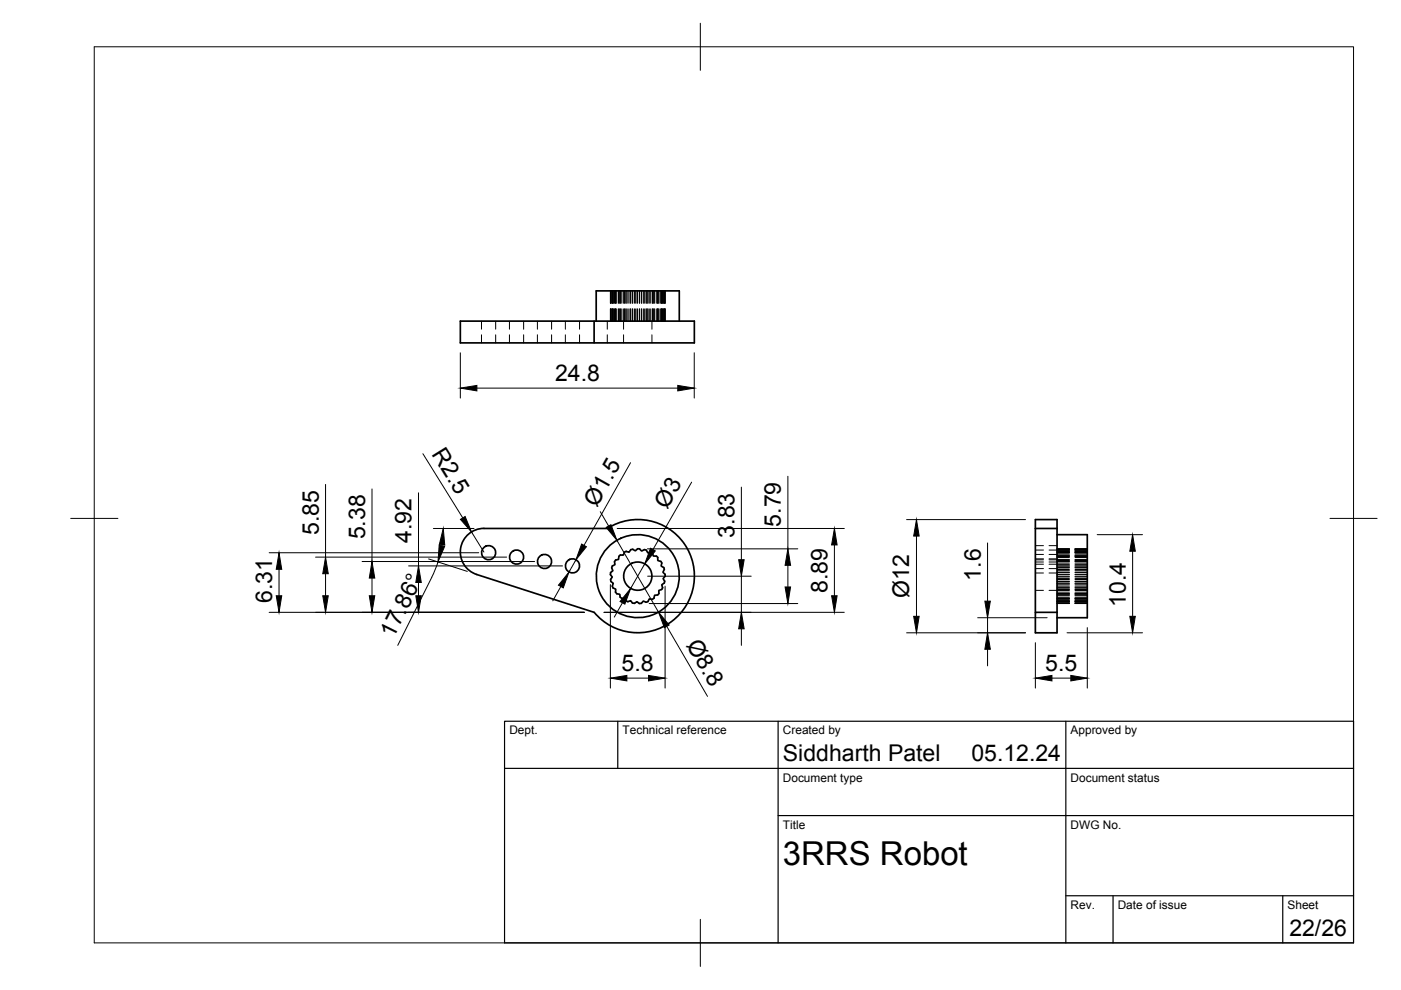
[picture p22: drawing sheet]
<svg xmlns="http://www.w3.org/2000/svg" width="297mm" height="210mm" viewBox="0 0 297 210" stroke-linecap="round" stroke-linejoin="round" font-family="sans-serif">
<defs><g id="words">
<text font-size="7" x="166" y="183.4">3RRS Robot</text>
<g font-size="4.9">
<text x="117.7" y="80.8">24.8</text>
<text x="91.4" y="96.3" transform="rotate(58 91.4 96.3)">R2.5</text>
<text x="126.6" y="107.6" transform="rotate(-61 126.6 107.6)">Ø1.5</text>
<text x="67.6" y="113.4" transform="rotate(-90 67.6 113.4)">5.85</text>
<text x="141.5" y="108.1" transform="rotate(-60 141.5 108.1)">Ø3</text>
<text x="155.7" y="114" transform="rotate(-90 155.7 114)">3.83</text>
<text x="165.6" y="111.7" transform="rotate(-90 165.6 111.7)">5.79</text>
<text x="77.4" y="114.4" transform="rotate(-90 77.4 114.4)">5.38</text>
<text x="87.3" y="115.2" transform="rotate(-90 87.3 115.2)">4.92</text>
<text x="175.5" y="125.7" transform="rotate(-90 175.5 125.7)">8.89</text>
<text x="207.9" y="123.1" transform="rotate(-90 207.9 123.1)">1.6</text>
<text x="57.7" y="127.9" transform="rotate(-90 57.7 127.9)">6.31</text>
<text x="192.8" y="126.8" transform="rotate(-90 192.8 126.8)">Ø12</text>
<text x="238.7" y="128.7" transform="rotate(-90 238.7 128.7)">10.4</text>
<text x="83.4" y="135.4" transform="rotate(-64 83.4 135.4)">17.86°</text>
<text x="145.4" y="136.7" transform="rotate(60 145.4 136.7)">Ø8.8</text>
<text x="131.8" y="142.3">5.8</text>
<text x="221.6" y="142.3">5.5</text>
<text x="166" y="161.4">Siddharth Patel</text>
<text x="206" y="161.4">05.12.24</text>
<text x="273.4" y="198.6">22/26</text>
</g>
<g font-size="2.5">
<text x="108" y="155.7">Dept.</text>
<text x="132" y="155.7">Technical reference</text>
<text x="166" y="155.7">Created by</text>
<text x="227" y="155.7">Approved by</text>
<text x="166" y="165.7">Document type</text>
<text x="227" y="165.7">Document status</text>
<text x="166" y="175.7">Title</text>
<text x="227" y="175.7">DWG No.</text>
<text x="227" y="192.7">Rev.</text>
<text x="237" y="192.7">Date of issue</text>
<text x="273" y="192.7">Sheet</text>
</g>
</g></defs>
<!-- layer: Visible -->
<g fill="none" stroke="#000" stroke-width=".36">
<path d="M126 68.1h21.2v4.6h-21.2zM126 68.1h-28.4v4.6h28.4M126.4 68.1v-6.4h17.6v6.4M128.8 112h-26.2a5 5 0 0 0-4.9 4.3 5 5 0 0 0 3.4 5.5l24.9 8M128.8 112a12 12 0 0 1 16.3 3.3 12 12 0 0 1-2.6 16.4 12 12 0 0 1-16.5-1.9M131.2 118l-.1 .6-.6 .1-.2 .4 .1 .6-.6 .3-.1 .4M131.5 117.7l-.3 .2M132.4 117.1l-.2 .6h-.7M132.8 116.9l-.4 .2M135.6 116.4l.4 .4 .6-.3M135.6 116.4h-.4l-.5 .4-.5-.4-.5 .2-.3 .5-.6-.2M136.6 116.5l.4 .1 .4 .6 .6-.1"/>
<path d="M138 117l.4 .3M138.3 117.3l.2 .6h.6M139.2 117.9l.3 .3v.6l.6 .2M140.1 119l.2 .4M140.3 119.4l-.1 .6 .5 .3 .2 .4-.4 .6 .5 .5M219.5 112v-1.8h4.6v1.8M219.5 112v17.8M219.5 112h4.6M224.1 112v17.8M224.1 113.4h6.4v17.6h-6.4M129.4 121.8l.4 .5-.3 .6v.4l.5 .4-.2 .6 .2 .4 .6 .2-.1 .7 .3 .3 .6 .1 .1 .6 .3 .3 .7-.1 .2 .6M129.7 120.4l.2 .6-.4 .4-.1 .4"/>
<path d="M132.7 127.4l.4 .2 .6-.2 .4 .5h.4l.5-.3 .6 .4M136 127.9l-.4 .1M137 127.7l-.6-.3-.4 .5M139.4 126.1l-.6 .1-.2 .6-.3 .3-.6-.1-.3 .5-.4 .2M140.3 125l-.6 .2v.6l-.3 .4M140.5 124.6l-.2 .4M140.9 123.2l-.1 .4-.5 .4 .2 .6M141 122.2l-.4 .5 .3 .5M141 121.8v.4M219.5 129.8h4.6v4.4h-4.6z"/>
<circle cx="103.6" cy="117.2" r="1.49"/>
<circle cx="109.5" cy="118.1" r="1.49"/>
<circle cx="115.5" cy="119" r="1.49"/>
<circle cx="121.4" cy="120" r="1.49"/>
<circle cx="135.2" cy="122.2" r="3"/>
<circle cx="135.2" cy="122.2" r="8.8"/>
</g>
<!-- layer: Hidden -->
<g fill="none" stroke="#000" stroke-width=".21">
<path d="M102.1 68.1v1.7M102.1 71v1.7M105.1 68.1v1.7M105.1 71v1.7M108 68.1v1.7M108 71v1.7M111 68.1v1.7M111 71v1.7M113.9 68.1v1.7M113.9 71v1.7M116.9 68.1v1.7M116.9 71v1.7"/>
<path d="M119.9 68.1v1.7M119.9 71v1.7M122.9 68.1v1.7M122.9 71v1.7M128.8 68.1v1.7M128.8 71v1.7M129.4 61.7v2.6M129.4 65.5v2.6M129.5 61.7v2.6M129.5 65.5v2.6M129.7 61.7v2.6M129.7 65.5v2.6"/>
<path d="M129.8 61.7v2.6M129.8 65.5v2.6M129.9 61.7v2.6M129.9 65.5v2.6M130 61.7v2.6M130 65.5v2.6M130.3 61.7v2.6M130.3 65.5v2.6M130.4 61.7v2.6M130.4 65.5v2.6M130.5 61.7v2.6M130.5 65.5v2.6"/>
<path d="M130.8 61.7v2.6M130.8 65.5v2.6M131.1 61.7v2.6M131.1 65.5v2.6M131.2 61.7v2.6M131.2 65.5v2.6M131.4 61.7v2.6M131.4 65.5v2.6M131.5 61.7v2.6M131.5 65.5v2.6M131.8 61.7v2.6M131.8 65.5v2.6"/>
<path d="M132.2 61.7v2.6M132.2 65.5v2.6M132.2 68.1v1.7M132.2 71v1.7M132.4 61.7v2.6M132.4 65.5v2.6M132.5 61.7v2.6M132.5 65.5v2.6M132.7 61.7v2.6M132.7 65.5v2.6M132.8 61.7v2.6M132.8 65.5v2.6"/>
<path d="M133.1 61.7v2.6M133.1 65.5v2.6M133.4 61.7v2.6M133.4 65.5v2.6M133.7 61.7v2.6M133.7 65.5v2.6M134.1 61.7v2.6M134.1 65.5v2.6M134.2 61.7v2.6M134.2 65.5v2.6M134.5 61.7v2.6M134.5 65.5v2.6"/>
<path d="M134.7 61.7v2.6M134.7 65.5v2.6M135 61.7v2.6M135 65.5v2.6M135.2 61.7v2.6M135.2 65.5v2.6M135.6 61.7v2.6M135.6 65.5v2.6M136 61.7v2.6M136 65.5v2.6M136.4 61.7v2.6M136.4 65.5v2.6"/>
<path d="M136.6 61.7v2.6M136.6 65.5v2.6M137 61.7v2.6M137 65.5v2.6M137.4 61.7v2.6M137.4 65.5v2.6M137.7 61.7v2.6M137.7 65.5v2.6M138 61.7v2.6M138 65.5v2.6M138.2 68.1v1.7M138.2 71v1.7"/>
<path d="M138.3 61.7v2.6M138.3 65.5v2.6M138.5 61.7v2.6M138.5 65.5v2.6M138.6 61.7v2.6M138.6 65.5v2.6M138.8 61.7v2.6M138.8 65.5v2.6M139.1 61.7v2.6M139.1 65.5v2.6M139.4 61.7v2.6M139.4 65.5v2.6"/>
<path d="M139.7 61.7v2.6M139.7 65.5v2.6M140.1 61.7v2.6M140.1 65.5v2.6M140.2 61.7v2.6M140.2 65.5v2.6M140.3 61.7v2.6M140.3 65.5v2.6M140.5 61.7v2.6M140.5 65.5v2.6M140.7 61.7v2.6M140.7 65.5v2.6"/>
<path d="M140.8 61.7v2.6M140.8 65.5v2.6M140.9 61.7v2.6M140.9 65.5v2.6M141 61.7v2.6M141 65.5v2.6M219.5 119.2h1.7M219.5 118.5h1.7M219.5 118.7h1.7M219.5 115.7h1.7M219.5 119.6h1.7M219.5 116.6h1.7"/>
<path d="M219.5 117.6h1.7M222.4 119.2h1.7M222.4 118.5h1.7M222.4 118.7h1.7M222.4 115.7h1.7M222.4 119.6h1.7M222.4 116.6h1.7M222.4 117.6h1.7M224.1 119.4h2.6M224.1 119h2.6M224.1 118.8h2.6M224.1 118.2h2.6"/>
<path d="M224.1 117.9h2.6M224.1 117.3h2.6M224.1 117.1h2.6M224.1 117.2h2.6M224.1 116.7h2.6M224.1 116.5h2.6M224.1 116.8h2.6M224.1 116.4h2.6M224.1 116.9h2.6M224.1 117.7h2.6M224.1 118h2.6M224.1 118.6h2.6"/>
<path d="M224.1 118.7h2.6M224.1 119.1h2.6M224.1 119.7h2.6M227.9 119.4h2.6M227.9 119h2.6M227.9 118.8h2.6M227.9 118.2h2.6M227.9 117.9h2.6M227.9 117.3h2.6M227.9 117.1h2.6M227.9 117.2h2.6M227.9 116.7h2.6"/>
<path d="M227.9 116.5h2.6M227.9 116.8h2.6M227.9 116.4h2.6M227.9 116.9h2.6M227.9 117.7h2.6M227.9 118h2.6M227.9 118.6h2.6M227.9 118.7h2.6M227.9 119.1h2.6M227.9 119.7h2.6M219.5 125.2h1.7M219.5 121.5h1.7"/>
<path d="M219.5 120.6h1.7M222.4 125.2h4.3M222.4 121.5h1.7M222.4 120.6h1.7M224.1 127.6h2.6M224.1 127.4h2.6M224.1 127.9h2.6M224.1 128h2.6M224.1 127.7h2.6M224.1 127.5h2.6M224.1 127h2.6M224.1 127.1h2.6"/>
<path d="M224.1 126.8h2.6M224.1 126.2h2.6M224.1 126.1h2.6M224.1 125.8h2.6M224.1 125h2.6M224.1 124.6h2.6M224.1 124h2.6M224.1 123.6h2.6M224.1 123.2h2.6M224.1 122.7h2.6M224.1 122.2h2.6M224.1 121.8h2.6"/>
<path d="M224.1 121.3h2.6M224.1 120.7h2.6M224.1 120.3h2.6M224.1 120h2.6M224.1 120.4h2.6M224.1 121h2.6M224.1 121.4h2.6M224.1 122.3h2.6M224.1 122.9h2.6M224.1 123.3h2.6M224.1 123.7h2.6M224.1 124.3h2.6"/>
<path d="M224.1 124.7h2.6M224.1 124.9h2.6M224.1 125.6h2.6M224.1 125.9h2.6M224.1 126h2.6M224.1 126.6h2.6M224.1 126.9h2.6M227.9 127.6h2.6M227.9 127.4h2.6M227.9 127.9h2.6M227.9 128h2.6M227.9 127.7h2.6"/>
<path d="M227.9 127.5h2.6M227.9 127h2.6M227.9 127.1h2.6M227.9 126.8h2.6M227.9 126.2h2.6M227.9 126.1h2.6M227.9 125.8h2.6M227.9 125.2h2.6M227.9 125h2.6M227.9 124.6h2.6M227.9 124h2.6M227.9 123.6h2.6"/>
<path d="M227.9 123.2h2.6M227.9 122.7h2.6M227.9 122.2h2.6M227.9 121.8h2.6M227.9 121.3h2.6M227.9 120.7h2.6M227.9 120.3h2.6M227.9 120h2.6M227.9 120.4h2.6M227.9 121h2.6M227.9 121.4h2.6M227.9 122.3h2.6"/>
<path d="M227.9 122.9h2.6M227.9 123.3h2.6M227.9 123.7h2.6M227.9 124.3h2.6M227.9 124.7h2.6M227.9 124.9h2.6M227.9 125.6h2.6M227.9 125.9h2.6M227.9 126h2.6M227.9 126.6h2.6M227.9 126.9h2.6"/>
</g>
<!-- layer: BORDER -->
<path d="M20 9.9h267v190h-267zM148.5 4.9v10M15 109.9h10M282 109.9h10M148.5 194.9v10" fill="none" stroke="#000" stroke-width=".21"/>
<!-- layer: TITLEBLOCK -->
<path d="M107 152.9h180v47h-180zM131 152.9v10M165 152.9v47M226 152.9v47M107 162.9h180M165 172.9h122M226 189.9h61M236 189.9v10M272 189.9v10" fill="none" stroke="#000" stroke-width=".25"/>
<!-- layer: FD_Dimensions -->
<g fill="none" stroke="#000" stroke-width=".21">
<path d="M97.6 74.8v9.6M147.2 74.8v9.6M89.7 96.2l8.4 13.6M101.1 82.3h42.6M133.7 98.1l-9.9 17.5M57.1 117.2h44.4M66.9 118.1h40.5M69 102.7v15.4M76.8 119.1h36.5M78.9 103.7v15.4M86.6 120h32.7M88.7 104.5v15.5"/>
<path d="M90.9 118.5l8.2 2.7M91.9 112h8.6M92.9 119.2l-1.1 2.7-7.5 14.9M93.7 115.5v.2M100 112.8l2.6 4.2M122.1 118.7l-1.5 2.6M127.3 108.5l1.7 3M130.8 114.5l8.8 15.3M130.9 112h48.1M136.7 119.6l-3 5.2M137.3 116.4h31.8M146.6 102.2l-8.2 14.3"/>
<path d="M157.2 103.3v15.4M167 101v15.4M167 119.9v4.6M176.9 115.5v10.8M192.2 110.2h25.2M194.3 113.7v17M209.4 115.1v12.4M232.6 113.4h9.6M240.1 116.9v13.8M57.1 129.8h66.8M59.2 120.7v5.6M69 121.6v4.7"/>
<path d="M78.9 122.6v3.7M88.7 123.5v2.8M118.9 124.3l-1.7 3.1M128.1 129.8h50.9M129.4 123.9v22M132 127.8l-1.8 3M137.3 122.2h22M137.6 128h31.5M141 124.3v21.6M141.4 132.8l8.6 14.9M157.2 122.2v7.6M157.2 133.3v3.5"/>
<path d="M192.2 134.2h25.2M207.3 131h14.7M209.4 131v3.2M209.4 137.7v3.5M219.5 136.3v9.6M226.2 134.2h16M230.5 133.1v12.8M132.9 143.8h4.6M223 143.8h4"/>
</g>
<g fill="#000" stroke="#000" stroke-width=".21">
<path d="M97.6 82.3l3.5-.6v1.2zM143.7 81.7l3.5 .6-3.5 .6zM94 112l.3 3.6-1.2-.1zM93.1 115.6l1.2 .3-1.4 3.3zM97.6 110.1l1-.6 1.4 3.3zM123.3 115.4l1 .5-2.2 2.8zM128.5 111.8l1-.6 1.3 3.3zM137.9 116.2l1 .6-2.2 2.8zM156.6 118.7h1.2l-.6 3.5zM167 116.4l.6 3.5h-1.1zM176.9 112l.6 3.5h-1.2zM194.3 110.2l.6 3.5h-1.2z"/>
<path d="M240.1 113.4l.6 3.5h-1.2zM58.6 126.3h1.1l-.5 3.5zM59.2 117.2l.5 3.5h-1.1zM68.4 126.3h1.2l-.6 3.5zM69 118.1l.6 3.5h-1.2zM78.3 126.3h1.2l-.6 3.5zM78.9 119.1l.6 3.5h-1.2zM88.2 126.3h1.1l-.6 3.5zM88.7 120l.6 3.5h-1.1zM120.6 121.3l-1.2 3.3-1-.5zM133.7 124.8l-1.2 3.3-1-.6zM139.6 129.8l2.3 2.7-1 .6z"/>
<path d="M157.2 129.8l.6 3.5h-1.2zM166.5 124.5h1.1l-.6 3.5zM176.3 126.3h1.2l-.6 3.5zM193.7 130.7h1.2l-.6 3.5zM209.4 134.2l.6 3.5h-1.2zM208.8 127.5h1.2l-.6 3.5zM239.5 130.7h1.2l-.6 3.5zM129.4 143.8l3.5-.6v1.2zM137.5 143.2l3.5 .6-3.5 .6zM219.5 143.8l3.5-.6v1.2zM227 143.2l3.5 .6-3.5 .6z"/>
</g>
<use href="#words"/>
</svg>
